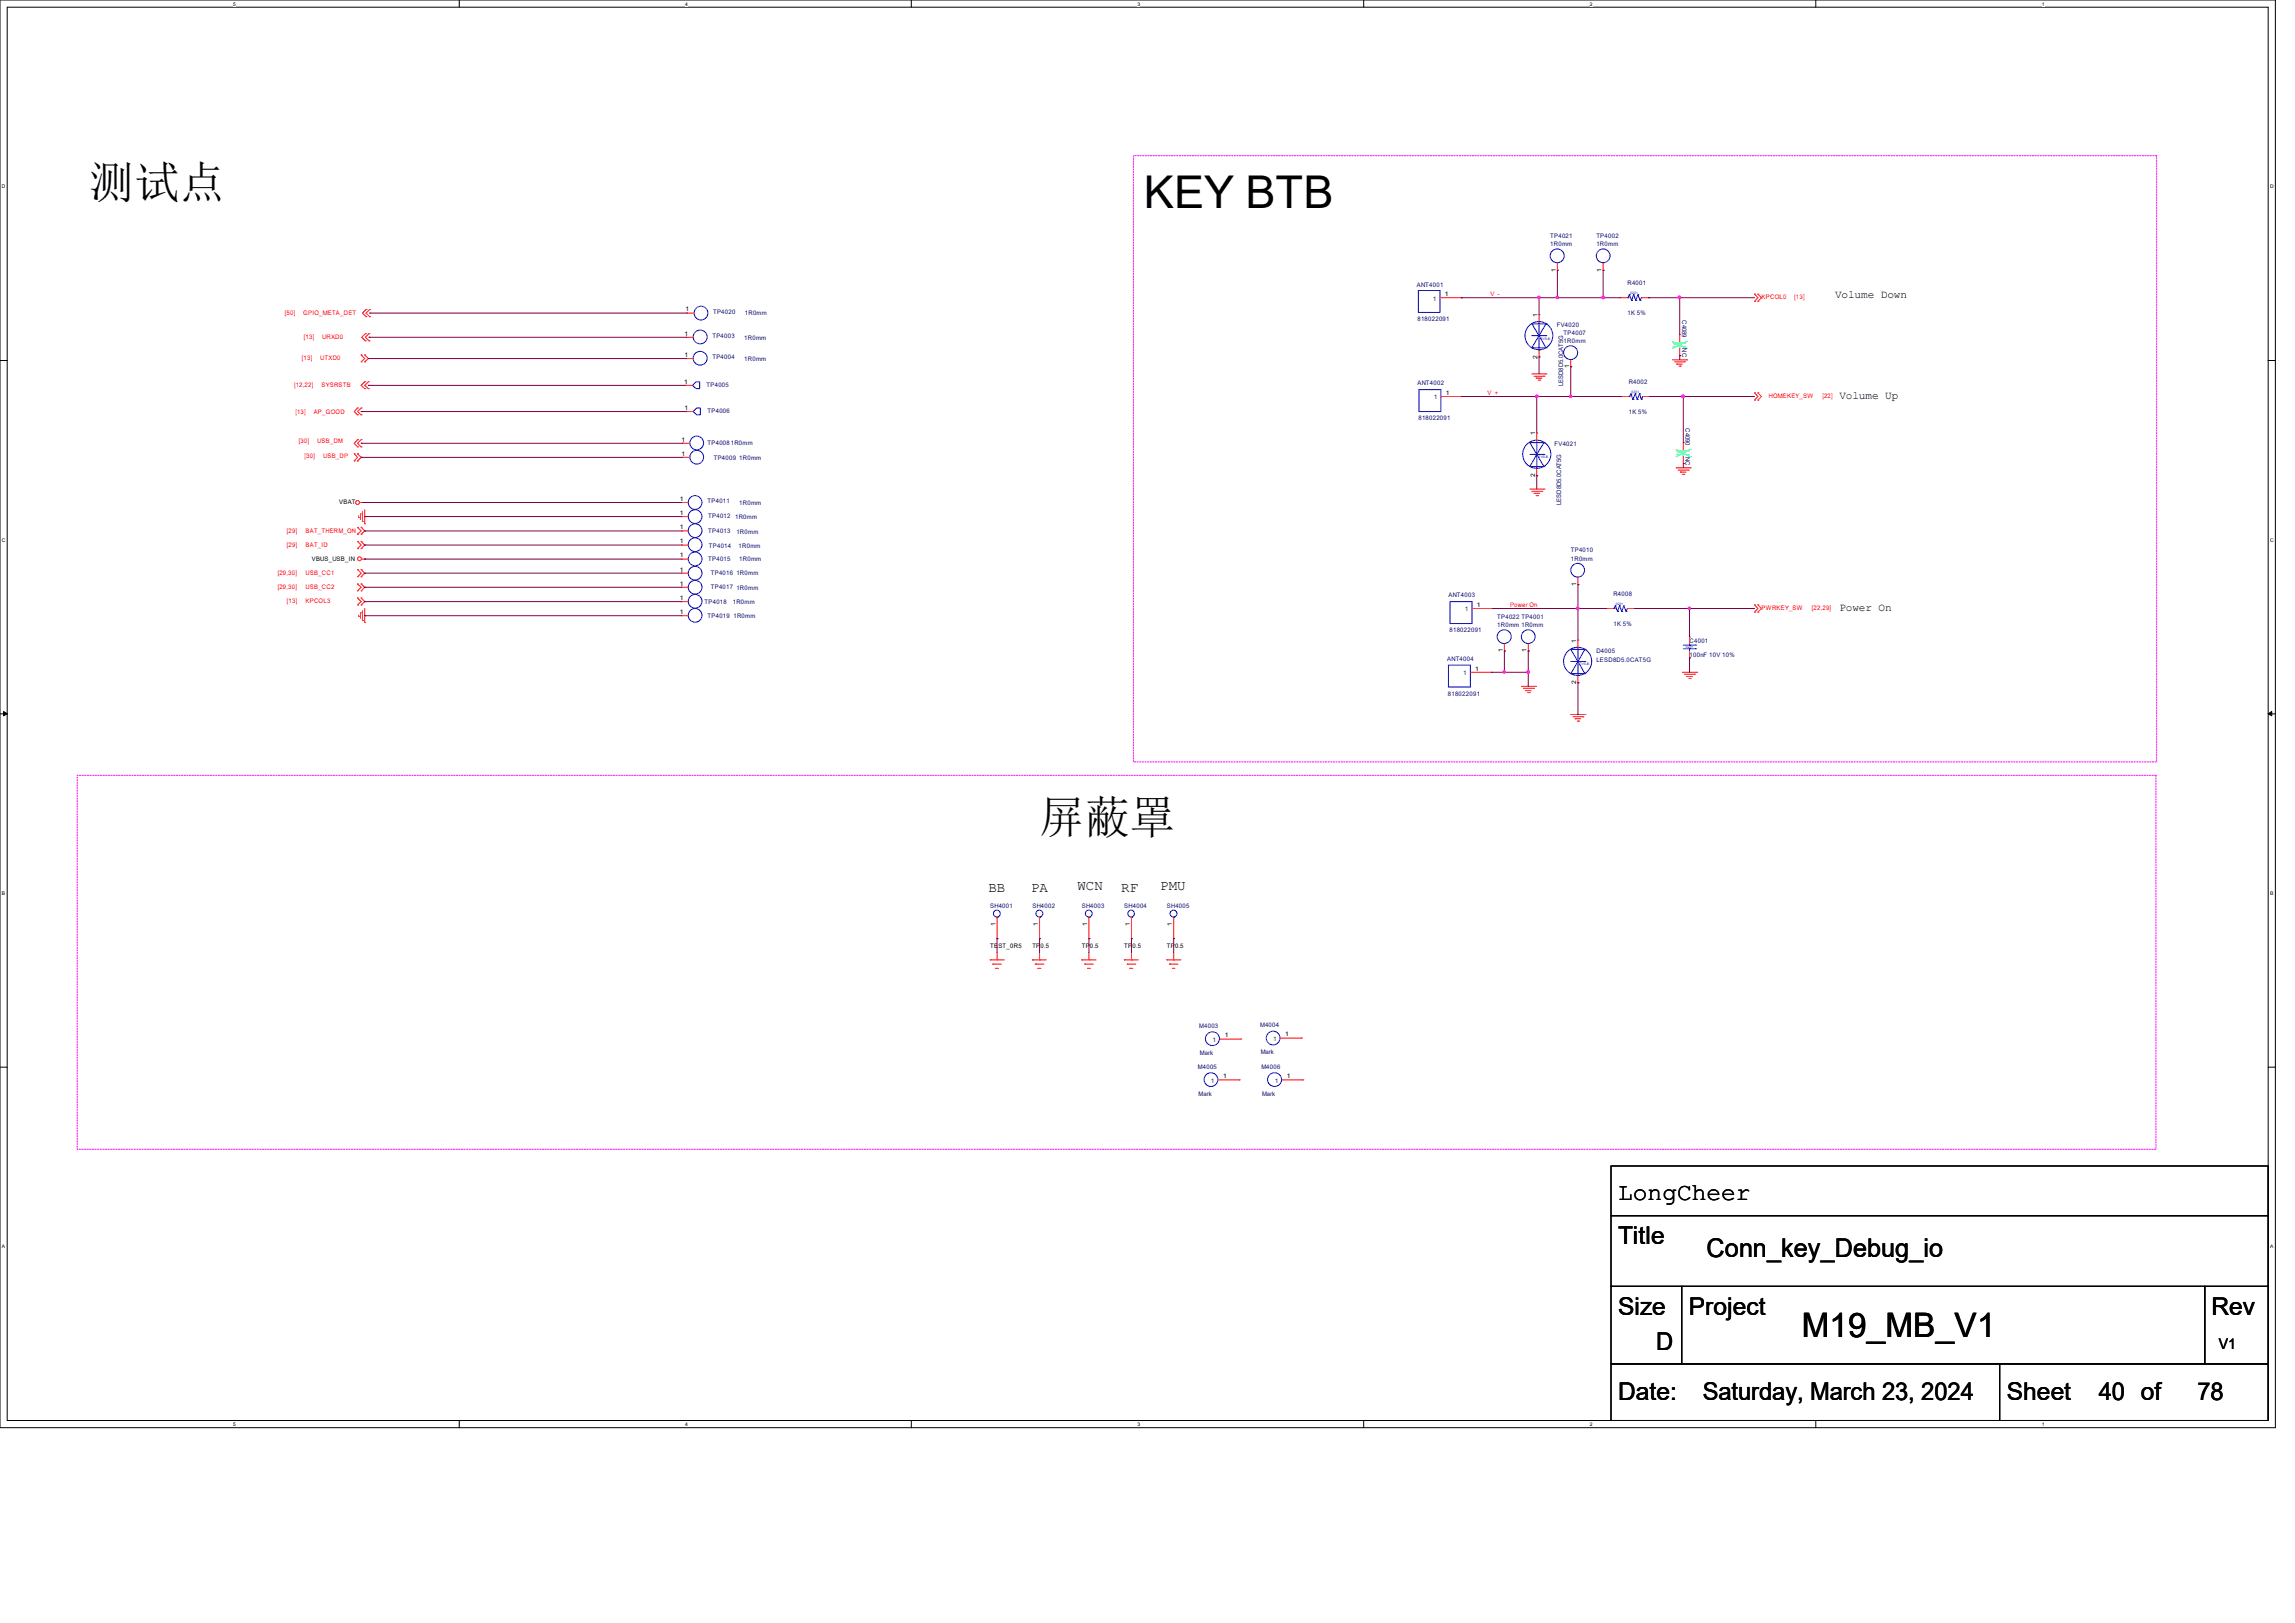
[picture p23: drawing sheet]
<svg xmlns="http://www.w3.org/2000/svg" width="297mm" height="210mm" viewBox="0 0 297 210" stroke-linecap="round" stroke-linejoin="round" font-family="sans-serif">
<defs><g id="words">
<g font-size="5.8">
<text x="11.6" y="25.7">测试点</text>
<text x="148" y="26.9">KEY BTB</text>
<text x="134.5" y="107.8">屏蔽罩</text>
</g>
<text font-size="4.4" x="233.2" y="173.1">M19_MB_V1</text>
<text font-size="3.3" x="220.9" y="162.6">Conn_key_Debug_io</text>
<g font-size="3.2">
<text x="209.4" y="155.2">LongCheer</text>
<text x="209.4" y="161">Title</text>
<text x="209.4" y="170.2">Size</text>
<text x="218.6" y="170.2">Project</text>
<text x="286.2" y="170.2">Rev</text>
<text x="214.3" y="174.8">D</text>
<text x="209.4" y="181.1">Date:</text>
<text x="220.4" y="181.1">Saturday, March 23, 2024</text>
<text x="259.7" y="181.1">Sheet</text>
<text x="271.6" y="181.1">40 of</text>
<text x="284.4" y="181.1">78</text>
</g>
<text font-size="1.9" x="287.2" y="174.5">V1</text>
<g font-size="1.8">
<text x="127.9" y="115.5">BB</text>
<text x="133.4" y="115.4">PA</text>
<text x="139.4" y="115.1">WCN</text>
<text x="145.1" y="115.4">RF</text>
<text x="150.2" y="115.1">PMU</text>
</g>
<g font-size="1.4">
<text x="237.5" y="38.6">Volume Down</text>
<text x="238" y="51.6">Volume Up</text>
<text x="238" y="79">Power On</text>
</g>
<g font-size=".8" fill="#000080">
<text x="200.6" y="30.8">TP4021</text>
<text x="200.6" y="31.9">1R0mm</text>
<text x="206.6" y="30.8">TP4002</text>
<text x="206.6" y="31.9">1R0mm</text>
<text x="92.3" y="40.6">TP4020</text>
<text x="96.4" y="40.8">1R0mm</text>
<text x="183.4" y="37.1">ANT4001</text>
<text x="183.4" y="41.6">818022091</text>
<text x="210.6" y="36.9">R4001</text>
<text x="210.6" y="40.7">1K 5%</text>
<text x="217.7" y="41.4" transform="rotate(90 217.7 41.4)">C4089</text>
<text x="92.2" y="46.5">TP4004</text>
<text x="92.2" y="43.8">TP4003</text>
<text x="96.3" y="46.7">1R0mm</text>
<text x="96.3" y="43.9">1R0mm</text>
<text x="201.5" y="42.4">FV4020</text>
<text x="202.4" y="43.3">TP4007</text>
<text x="202.4" y="44.4">1R0mm</text>
<text x="217.7" y="45.1" transform="rotate(90 217.7 45.1)">NC</text>
<text x="91.4" y="50.1">TP4005</text>
<text x="91.6" y="53.5">TP4006</text>
<text x="183.4" y="49.9">ANT4002</text>
<text x="202.3" y="50" transform="rotate(-90 202.3 50)">LESD8D5.0CAT5G</text>
<text x="210.8" y="49.7">R4002</text>
<text x="210.8" y="53.5">1K 5%</text>
<text x="91.6" y="57.6">TP40081R0mm</text>
<text x="92.4" y="59.5">TP4009 1R0mm</text>
<text x="183.6" y="54.4">818022091</text>
<text x="201.2" y="57.7">FV4021</text>
<text x="218.1" y="55.4" transform="rotate(90 218.1 55.4)">C4090</text>
<text x="218.1" y="59.1" transform="rotate(90 218.1 59.1)">NC</text>
<text x="91.6" y="65.1">TP4011</text>
<text x="95.7" y="65.3">1R0mm</text>
<text x="202" y="65.3" transform="rotate(-90 202 65.3)">LESD8D5.0CAT5G</text>
<text x="91.7" y="67">TP4012</text>
<text x="91.7" y="69">TP4013</text>
<text x="91.7" y="70.9">TP4014</text>
<text x="95.1" y="67.2">1R0mm</text>
<text x="95.3" y="69.1">1R0mm</text>
<text x="95.6" y="70.9">1R0mm</text>
<text x="203.3" y="71.5">TP4010</text>
<text x="91.7" y="72.6">TP4015</text>
<text x="92" y="76.2">TP4017</text>
<text x="92" y="74.4">TP4016</text>
<text x="95.3" y="76.3">1R0mm</text>
<text x="95.3" y="74.5">1R0mm</text>
<text x="95.7" y="72.6">1R0mm</text>
<text x="187.5" y="77.3">ANT4003</text>
<text x="203.3" y="72.6">1R0mm</text>
<text x="208.8" y="77.1">R4008</text>
<text x="91.2" y="78.1">TP4018</text>
<text x="91.6" y="80">TP4019 1R0mm</text>
<text x="94.8" y="78.1">1R0mm</text>
<text x="187.6" y="81.8">818022091</text>
<text x="193.8" y="80">TP4022 TP4001</text>
<text x="193.8" y="81.1">1R0mm 1R0mm</text>
<text x="208.8" y="81">1K 5%</text>
<text x="218.7" y="83.2">C4001</text>
<text x="187.3" y="85.6">ANT4004</text>
<text x="206.6" y="84.5">D4005</text>
<text x="206.6" y="85.6">LESD8D5.0CAT5G</text>
<text x="218.7" y="85">100nF 10V 10%</text>
<text x="187.4" y="90">818022091</text>
<text x="128.1" y="117.5">SH4001</text>
<text x="133.6" y="117.5">SH4002</text>
<text x="140" y="117.5">SH4003</text>
<text x="145.5" y="117.5">SH4004</text>
<text x="151" y="117.5">SH4005</text>
<text x="155.2" y="133">M4003</text>
<text x="155.3" y="136.5">Mark</text>
<text x="163.1" y="132.9">M4004</text>
<text x="163.2" y="136.4">Mark</text>
<text x="155" y="138.3">M4005</text>
<text x="155.1" y="141.8">Mark</text>
<text x="163.2" y="138.3">M4006</text>
<text x="163.3" y="141.8">Mark</text>
</g>
<g font-size=".8">
<text x="201.3" y="35.1" transform="rotate(-90 201.3 35.1)">1</text>
<text x="207.3" y="35.1" transform="rotate(-90 207.3 35.1)">1</text>
<text x="88.7" y="40.3">1</text>
<text x="187" y="38.3">1</text>
<text x="199" y="41" transform="rotate(-90 199 41)">1</text>
<text x="88.6" y="46.2">1</text>
<text x="88.6" y="43.4">1</text>
<text x="199" y="46.4" transform="rotate(-90 199 46.4)">2</text>
<text x="203.1" y="47.7" transform="rotate(-90 203.1 47.7)">1</text>
<text x="88.5" y="49.7">1</text>
<text x="88.6" y="53">1</text>
<text x="187.1" y="51.1">1</text>
<text x="88.2" y="57.1">1</text>
<text x="88.2" y="59">1</text>
<text x="198.7" y="56.3" transform="rotate(-90 198.7 56.3)">1</text>
<text x="43.9" y="65.2">VBAT</text>
<text x="88" y="64.8">1</text>
<text x="198.7" y="61.7" transform="rotate(-90 198.7 61.7)">2</text>
<text x="88" y="70.3">1</text>
<text x="88" y="66.6">1</text>
<text x="88" y="68.5">1</text>
<text x="40.3" y="72.6">VBUS_USB_IN</text>
<text x="88" y="75.8">1</text>
<text x="88" y="72.1">1</text>
<text x="88" y="74">1</text>
<text x="88" y="77.6">1</text>
<text x="204" y="75.8" transform="rotate(-90 204 75.8)">1</text>
<text x="88" y="79.5">1</text>
<text x="191.1" y="78.5">1</text>
<text x="204" y="83.1" transform="rotate(-90 204 83.1)">1</text>
<text x="190.9" y="86.8">1</text>
<text x="194.5" y="84.4" transform="rotate(-90 194.5 84.4)">1</text>
<text x="197.6" y="84.4" transform="rotate(-90 197.6 84.4)">1</text>
<text x="204" y="88.5" transform="rotate(-90 204 88.5)">2</text>
<text x="128.8" y="119.8" transform="rotate(-90 128.8 119.8)">1</text>
<text x="134.3" y="119.8" transform="rotate(-90 134.3 119.8)">1</text>
<text x="140.7" y="119.8" transform="rotate(-90 140.7 119.8)">1</text>
<text x="146.2" y="119.8" transform="rotate(-90 146.2 119.8)">1</text>
<text x="151.7" y="119.8" transform="rotate(-90 151.7 119.8)">1</text>
<text x="128.1" y="122.7">TEST_0R5</text>
<text x="133.6" y="122.7">TP0.5</text>
<text x="140" y="122.7">TP0.5</text>
<text x="145.5" y="122.7">TP0.5</text>
<text x="151" y="122.7">TP0.5</text>
<text x="158.5" y="134.2">1</text>
<text x="166.3" y="134.1">1</text>
<text x="158.3" y="139.5">1</text>
<text x="166.5" y="139.5">1</text>
</g>
<g font-size=".8" fill="#f00">
<text x="36.9" y="40.7">[50]</text>
<text x="39.2" y="40.7">GPIO_META_DET</text>
<text x="192.9" y="38.4">V -</text>
<text x="228" y="38.7">KPCOL0</text>
<text x="232.2" y="38.7">[13]</text>
<text x="39.1" y="46.6">[13]</text>
<text x="39.3" y="43.9">[13]</text>
<text x="41.4" y="46.6">UTXD0</text>
<text x="41.7" y="43.9">URXD0</text>
<text x="38.1" y="50.1">[12,22]</text>
<text x="38.2" y="53.6">[13]</text>
<text x="40.6" y="53.6">AP_GOOD</text>
<text x="41.6" y="50.1">SYSRSTB</text>
<text x="192.5" y="51.1">V +</text>
<text x="228.9" y="51.5">HOMEKEY_SW</text>
<text x="235.9" y="51.5">[22]</text>
<text x="38.7" y="57.4">[30]</text>
<text x="39.4" y="59.2">[30]</text>
<text x="41.1" y="57.4">USB_DM</text>
<text x="41.8" y="59.2">USB_DP</text>
<text x="37.1" y="68.9">[29]</text>
<text x="37.1" y="70.7">[29]</text>
<text x="39.5" y="68.9">BAT_THERM_ON</text>
<text x="39.5" y="70.7">BAT_ID</text>
<text x="35.9" y="74.4">[29,30]</text>
<text x="35.9" y="76.2">[29,30]</text>
<text x="39.5" y="74.4">USB_CC1</text>
<text x="39.5" y="76.2">USB_CC2</text>
<text x="37.1" y="78.1">[13]</text>
<text x="39.5" y="78.1">KPCOL3</text>
<text x="195.4" y="78.6">Power On</text>
<text x="228" y="78.9">PWRKEY_SW</text>
<text x="234.5" y="78.9">[22,29]</text>
</g>
<g font-size=".8" fill="#004080">
<text x="185.4" y="38.9">1</text>
<text x="185.6" y="51.7">1</text>
<text x="189.6" y="79.1">1</text>
<text x="189.4" y="87.4">1</text>
<text x="156.9" y="134.8">1</text>
<text x="164.8" y="134.7">1</text>
<text x="156.7" y="140.1">1</text>
<text x="165" y="140.1">1</text>
</g>
<g font-size=".6">
<text x="30.2" y=".7">5</text>
<text x="88.7" y=".7">4</text>
<text x="147.2" y=".7">3</text>
<text x="205.7" y=".7">2</text>
<text x="264.2" y=".7">1</text>
<text x=".3" y="24.4">D</text>
<text x="293.8" y="24.4">D</text>
<text x=".3" y="70.1">C</text>
<text x="293.8" y="70.1">C</text>
<text x=".3" y="115.8">B</text>
<text x="293.8" y="115.8">B</text>
<text x=".3" y="161.5">A</text>
<text x="293.8" y="161.5">A</text>
<text x="30.2" y="184.5">5</text>
<text x="88.7" y="184.5">4</text>
<text x="147.2" y="184.5">3</text>
<text x="205.7" y="184.5">2</text>
<text x="264.2" y="184.5">1</text>
</g>
<g font-size=".4" fill="#00f">
<text x="211" y="38">0201</text>
<text x="199.3" y="44">TVS-B</text>
<text x="211.2" y="50.8">0201</text>
<text x="199.1" y="59.3">TVS-B</text>
<text x="209.1" y="78.3">0201</text>
<text x="218.2" y="83.8">0201</text>
<text x="204.4" y="86.1">TVS-B</text>
</g>
<g font-size=".4" fill="#00ff80">
<text x="216.6" y="44.7">0201</text>
<text x="217.1" y="58.7">0201</text>
</g>
</g></defs>
<path d="M0 0h294.5v184.7h-294.5zM.9 .9h292.6v182.9h-292.6z" fill="none" stroke="#000" stroke-width=".13"/>
<g fill="#fff">
<path d="M30.2 .1h.3v.7h-.3z"/>
<path d="M30.2 183.9h.3v.8h-.3z"/>
</g>
<path d="M59.4 0v.9M59.4 183.8v.9" fill="none" stroke="#000" stroke-width=".13"/>
<g fill="#fff">
<path d="M88.7 .1h.3v.7h-.3z"/>
<path d="M88.7 183.9h.3v.8h-.3z"/>
</g>
<path d="M117.9 0v.9M117.9 183.8v.9" fill="none" stroke="#000" stroke-width=".13"/>
<g fill="#fff">
<path d="M147.2 .1h.3v.7h-.3z"/>
<path d="M147.2 183.9h.3v.8h-.3z"/>
</g>
<path d="M176.5 0v.9M176.5 183.8v.9" fill="none" stroke="#000" stroke-width=".13"/>
<g fill="#fff">
<path d="M205.7 .1h.4v.7h-.4z"/>
<path d="M205.7 183.9h.4v.8h-.4z"/>
</g>
<path d="M235 0v.9M235 183.8v.9" fill="none" stroke="#000" stroke-width=".13"/>
<g fill="#fff">
<path d="M264.2 .1h.4v.7h-.4z"/>
<path d="M264.2 183.9h.4v.8h-.4z"/>
<path d="M.3 23.8h.4v.7h-.4z"/>
<path d="M293.8 23.8h.5v.7h-.5z"/>
<path d="M.3 69.5h.4v.7h-.4z"/>
<path d="M293.8 69.5h.5v.7h-.5z"/>
</g>
<path d="M0 46.7h.9M293.5 46.7h1" fill="none" stroke="#000" stroke-width=".13"/>
<g fill="#fff">
<path d="M.3 115.2h.4v.8h-.4z"/>
<path d="M293.8 115.2h.4v.8h-.4z"/>
</g>
<path d="M0 92.4h.9M293.5 92.4h1" fill="none" stroke="#000" stroke-width=".13"/>
<path d="M.5 92.1l.4 .3-.4 .2zM293.5 92.4l.5-.3v.5z" fill="#000" stroke="#000" stroke-width=".13"/>
<g fill="#fff">
<path d="M.3 161h.3v.7h-.3z"/>
<path d="M293.8 161h.4v.7h-.4z"/>
</g>
<path d="M0 138.1h.9M293.5 138.1h1M208.5 157.3h85v9.2h-85zM208.5 150.9h85v6.4h-85zM208.5 166.5h9.1v10h-9.1zM208.5 176.5h50.3v7.3h-50.3zM217.6 166.5h67.7v10h-67.7zM258.8 176.5h34.7v7.3h-34.7zM285.3 166.5h8.2v10h-8.2z" fill="none" stroke="#000" stroke-width=".13"/>
<path d="M146.7 20.2h132.4v78.4h-132.4zM10 100.3h269v48.4h-269z" fill="none" stroke="#f0f" stroke-width=".13"/>
<g fill="none" stroke="#f00" stroke-width=".13">
<path d="M186.4 38.5h2.7M189.1 38.5h.1M201.5 35h.1M201.5 34v1M207.5 35h.1M207.5 34v1M209.7 38.5h.1M209.7 38.5h.9M212.4 38.5h1M213.4 38.5h.1M227.1 39h.1M227.1 38.1h.1"/>
<path d="M227.1 38.1l.4 .4-.4 .5M227.5 39h.1M227.5 38.1h.1M227.5 38.1l.5 .4-.5 .5M45.8 58.7h.1M45.8 59.6h.1M45.8 58.7l.5 .5-.5 .4M46.3 52.8h.1M46.3 53.7h.1M46.3 56.9h.1M46.3 57.8h.1M46.3 59.6h.1"/>
<path d="M46.3 58.7h.1M46.3 52.8l-.5 .5 .5 .4M46.3 56.9l-.5 .5 .5 .4M46.3 58.7l.4 .5-.4 .4M46.7 45.9h.1M46.7 46.8h.1M46.7 52.8h.1M46.7 53.7h.1M46.7 56.9h.1M46.7 57.8h.1M46.7 45.9l.5 .5-.5 .4M46.7 52.8l-.4 .5 .4 .4"/>
<path d="M46.7 56.9l-.4 .5 .4 .4M47.2 46.8h.1M47.2 45.9h.1M47.2 49.4h.1M47.2 50.3h.1M47.2 45.9l.5 .5-.5 .4M47.2 49.4l-.5 .5 .5 .4M47.3 43.2h.1M47.3 44.1h.1M47.3 43.2l-.5 .4 .5 .5M47.4 40h.1M47.4 41h.1"/>
<path d="M47.4 40l-.5 .5 .5 .5M47.7 49.4h.1M47.7 50.3h.1M47.7 49.4l-.5 .5 .5 .4M47.8 43.2h.1M47.8 44.1h.1M47.8 43.2l-.5 .4 .5 .5M47.8 40h.1M47.8 41h.1M47.8 40l-.4 .5 .4 .5M88.3 57.4h.1M88.3 59.2h.1"/>
<path d="M88.3 57.4h1M88.3 59.2h1M88.7 49.9h.1M88.7 49.9h.9M88.8 46.4h.1M88.8 53.3h.1M88.8 43.6h.1M88.8 46.4h.9M88.8 53.3h.9M88.8 43.6h.9M88.9 40.5h.1M88.9 40.5h.9"/>
<path d="M186.5 51.3h2.7M189.2 51.3h.1M198.2 48.4h1.9M198.5 48.7h1.3M198.8 48.9h.1M198.8 48.9h.8M198.9 56h.1M198.9 56v1M199.1 49.2h.2M199.2 40.7h.1M199.2 46.2h.1M199.2 40.7v.9"/>
<path d="M199.2 45.3v.9M199.3 49.2h.1M199.8 48.7h.1M200.1 48.4h.1M203.3 47.5h.1M203.3 46.6v.9M209.9 51.3h.1M209.9 51.3h.9M212.6 51.3h.9M213.5 51.3h.1M216.5 46.6h1.8M216.7 46.8h1.3"/>
<path d="M217 47.1h.1M217 47.1h.7M217.3 47.4h.2M217.4 43.3h.1M217.4 46h.1M217.4 43.3v.9M217.4 45.1v.9M217.5 47.4h.1M217.8 57.3h.1M217.8 60h.1M217.8 57.3v.9M217.8 59.1v.9"/>
<path d="M218 46.8h.1M218.3 46.6h.1M227.1 51.8h.1M227.1 50.8h.1M227.1 50.8l.4 .5-.4 .5M227.5 51.8h.1M227.5 50.8h.1M227.5 50.8l.5 .5-.5 .5M46.3 68.2h.1M46.3 69.1h.1M46.3 70.1h.1M46.3 71h.1"/>
<path d="M46.3 73.7h.1M46.3 74.6h.1M46.3 75.6h.1M46.3 76.5h.1M46.3 77.4h.1M46.3 78.3h.1M46.3 68.2l.4 .5-.4 .4M46.3 70.1l.4 .4-.4 .5M46.3 73.7l.4 .5-.4 .4M46.3 75.6l.4 .4-.4 .5M46.3 77.4l.4 .5-.4 .4M46.4 67h.1"/>
<path d="M46.4 79.8h.1M46.4 66.8v.2M46.4 79.6v.2M46.6 65h.3M46.7 66.5h.1M46.7 79.3h.1M46.7 66.5v.7M46.7 79.3v.7M46.7 69.1h.1M46.7 68.2h.1M46.7 71h.1M46.7 70.1h.1"/>
<path d="M46.7 74.6h.1M46.7 73.7h.1M46.7 76.5h.1M46.7 75.6h.1M46.7 78.3h.1M46.7 77.4h.1M46.7 68.2l.5 .5-.5 .4M46.7 70.1l.5 .4-.5 .5M46.7 73.7l.5 .5-.5 .4M46.7 75.6l.5 .4-.5 .5M46.7 77.4l.5 .5-.5 .4M46.8 72.3h.4"/>
<path d="M46.9 67.5h.1M46.9 65h.1M46.9 66.2v1.3M46.9 79v1.3M47.2 67.8h.1M47.2 72.3h.1M47.2 66v1.8M47.2 78.7v1.9M88.2 76h.1M88.2 70.5h.1M88.2 72.3h.1M88.2 74.2h.1"/>
<path d="M88.2 77.9h.1M88.2 65h.1M88.2 79.7h.1M88.2 66.8h.1M88.2 68.7h.1M88.2 65h.9M88.2 72.3h.9M88.2 76h.9M88.2 70.5h.9M88.2 74.2h.9M88.2 77.9h.9M88.2 79.7h.9"/>
<path d="M88.2 66.8h.9M88.2 68.7h.9M190.5 78.7h2.7M193.2 78.7h.1M198 63.3h1.8M198.2 63.6h1.4M198.5 63.8h.1M198.5 63.8h.8M198.8 64.1h.2M198.9 61.6h.1M198.9 60.6v1M199 64.1h.1"/>
<path d="M199.6 63.6h.1M199.8 63.3h.1M204.2 75.6h.1M204.2 74.7v.9M207.9 78.7h.1M207.9 78.7h.9M210.6 78.7h.9M211.5 78.7h.1M216.9 60.5h1.8M217.2 60.8h1.3M217.5 61.1h.1M217.5 61.1h.7"/>
<path d="M217.7 61.4h.2M217.9 61.4h.1M218.5 60.8h.1M218.7 60.5h.1M227.1 79.2h.1M227.1 78.3h.1M227.1 78.3l.4 .4-.4 .5M227.5 79.2h.1M227.5 78.3h.1M227.5 78.3l.5 .4-.5 .5M46.9 80.3h.1M47.2 80.6h.1"/>
<path d="M190.3 87h2.7M193 87h.1M194.7 84.2h.1M194.7 83.3v.9M196.9 88.8h1.8M197.1 89.1h1.4M197.4 89.4h.1M197.4 89.4h.8M197.7 89.6h.2M197.8 84.2h.1M197.8 83.3v.9M197.9 89.6h.1"/>
<path d="M198.5 89.1h.1M198.7 88.8h.1M203.3 92.5h1.8M203.6 92.8h1.3M203.8 93h.1M203.8 93h.8M204.1 93.3h.2M204.2 82.8h.1M204.2 88.3h.1M204.2 82.8v1M204.2 87.4v.9M204.3 93.3h.1"/>
<path d="M204.9 92.8h.1M205.1 92.5h.1M217.7 87h1.9M218 87.2h1.3M218.3 87.5h.1M218.3 87.5h.7M218.6 87.8h.1M218.7 82.4h.1M218.7 85.1h.1M218.7 82.4v.9M218.7 84.2v.9M218.7 87.8h.1"/>
<path d="M219.3 87.2h.1M219.6 87h.1M129 118.7v2.8M134.5 118.7v2.8M140.9 118.7v2.8M146.4 118.7v2.8M151.9 118.7v2.8M128.1 124.2h.1M128.1 124.2h1.9M128.5 124.8h.1M128.5 124.8h1.1M128.9 125.3h.1"/>
<path d="M128.9 125.3h.3M129 124.2h.1M129 121.5h.1M129 123.3v.9M133.6 124.2h.1M133.6 124.2h1.8M134 124.8h.1M134 124.8h1.1M134.3 125.3h.1M134.3 125.3h.4M134.5 124.2h.1M134.5 121.5h.1"/>
<path d="M134.5 123.3v.9M140 124.2h.1M140 124.2h1.9M140.4 124.8h.1M140.4 124.8h1.1M140.8 125.3h.1M140.8 125.3h.3M140.9 124.2h.1M140.9 121.5h.1M140.9 123.3v.9M145.5 124.2h.1M145.5 124.2h1.8"/>
<path d="M145.9 124.8h.1M145.9 124.8h1.1M146.2 125.3h.1M146.2 125.3h.4M146.4 124.2h.1M146.4 121.5h.1M146.4 123.3v.9M151 124.2h.1M151 124.2h1.8M151.3 124.8h.1M151.3 124.8h1.1M151.7 125.3h.1"/>
<path d="M151.7 125.3h.4M151.9 124.2h.1M151.9 121.5h.1M151.9 123.3v.9M157.6 139.7h2.8M157.9 134.5h2.7M160.4 139.7h.1M160.6 134.5h.1M165.7 134.3h2.7M165.9 139.7h2.7M168.4 134.3h.1M168.6 139.7h.1"/>
<circle cx="46.3" cy="65" r=".25"/>
<circle cx="46.5" cy="72.3" r=".25"/>
</g>
<g fill="none" stroke="#00f" stroke-width=".13">
<path d="M183.6 37.6h2.8v2.8h-2.8zM210.6 38.5h.1M210.7 38.5h.1M210.9 38.1h.1M210.9 38.1l-.2 .4M210.9 38.1l.3 .8M211.2 38.9h.1M211.4 38.1h.1M211.4 38.1l-.2 .8M211.4 38.1l.3 .8M211.7 38.9h.1M212 38.1h.1"/>
<path d="M212 38.1l-.3 .8M212 38.1l.3 .8M212.3 38.9h.1M212.4 38.5h.1M212.4 38.5l-.1 .4M89.6 49.9l.5-.5h.5v.9h-.5zM90.2 52.8h.4v.9h-.4l-.5-.4zM183.6 50.4h2.9v2.9h-2.9zM198 57.3h.1M198 58.8h1.8M198 57.3h1.8M198 57.3l.9 1.5"/>
<path d="M198.2 41.9h.1M198.2 45h.1M198.2 43.4h1.9M198.2 45h1.9M198.2 41.9h1.9M198.2 41.9l1 1.5M198.9 58.8h.1M198.9 57v3.6M198.9 58.8l-.9 1.6M198.9 58.8l.9 1.6M199.2 45.3h.1M199.2 43.4h.1"/>
<path d="M199.2 41.6v3.7M199.2 43.4l-1 1.6M199.2 43.4l.9 1.6M199.8 58.8h.1M199.8 57.3h.1M199.8 57.3l-.9 1.5M200.1 43.4h.1M200.1 45h.1M200.1 41.9h.1M200.1 41.9l-.9 1.5M210.8 51.3h.1M210.9 51.3h.1"/>
<path d="M211.1 51h.1M211.1 51l-.2 .3M211.1 51l.2 .7M211.3 51.7h.1M211.6 51h.1M211.6 51l-.3 .7M211.6 51l.3 .7M211.9 51.7h.1M212.2 51h.1M212.2 51l-.3 .7M212.2 51l.2 .7M212.4 51.7h.1"/>
<path d="M212.6 51.3h.1M212.6 51.3l-.2 .4M187.7 77.9h2.8v2.8h-2.8zM198 60.4h.1M198 60.4h1.8M198.9 60.6h.1M199.8 60.4h.1M208.8 78.7h.1M208.9 78.7h.1M209 78.4h.1M209 78.4l-.1 .3M209 78.4l.3 .7"/>
<path d="M209.3 79.1h.1M209.6 78.4h.1M209.6 78.4l-.3 .7M209.6 78.4l.3 .7M209.9 79.1h.1M210.1 78.4h.1M210.1 78.4l-.2 .7M210.1 78.4l.3 .7M210.4 79.1h.1M210.6 78.7h.1M210.6 78.7l-.2 .4M187.5 86.1h2.8v2.8h-2.8z"/>
<path d="M203.3 84h.1M203.3 87.2h.1M203.3 85.6h1.8M203.3 87.2h1.8M203.3 84h1.8M203.3 84l.9 1.6M204.2 87.4h.1M204.2 85.6h.1M204.2 83.8v3.6M204.2 85.6l-.9 1.6M204.2 85.6l.9 1.6M205.1 85.6h.1"/>
<path d="M205.1 87.2h.1M205.1 84h.1M205.1 84l-.9 1.6M217.8 83.9h1.7M217.8 83.5h1.7M218.7 83.5h.1M218.7 83.9h.1M218.7 83.3v.2M218.7 83.9v.3M219.5 83.9h.1M219.5 83.5h.1M129 118.7h.1"/>
<path d="M134.5 118.7h.1M140.9 118.7h.1M146.4 118.7h.1M151.9 118.7h.1"/>
<circle cx="201.5" cy="33.1" r=".9"/>
<circle cx="207.5" cy="33.1" r=".89"/>
<circle cx="90.2" cy="57.3" r=".89"/>
<circle cx="90.2" cy="59.2" r=".89"/>
<circle cx="90.6" cy="46.4" r=".9"/>
<circle cx="90.6" cy="43.6" r=".9"/>
<circle cx="90.7" cy="40.5" r=".89"/>
<circle cx="198.9" cy="58.8" r="1.82"/>
<circle cx="199.1" cy="43.4" r="1.81"/>
<circle cx="203.3" cy="45.6" r=".9"/>
<circle cx="90" cy="72.3" r=".89"/>
<circle cx="90" cy="66.8" r=".89"/>
<circle cx="90" cy="70.5" r=".89"/>
<circle cx="90" cy="74.2" r=".89"/>
<circle cx="90" cy="77.8" r=".89"/>
<circle cx="90" cy="79.6" r=".89"/>
<circle cx="90" cy="65" r=".89"/>
<circle cx="90" cy="76" r=".89"/>
<circle cx="90" cy="68.7" r=".89"/>
<circle cx="204.2" cy="73.8" r=".89"/>
<circle cx="194.7" cy="82.4" r=".9"/>
<circle cx="197.8" cy="82.4" r=".89"/>
<circle cx="204.2" cy="85.6" r="1.82"/>
<circle cx="129" cy="118.2" r=".44"/>
<circle cx="134.5" cy="118.2" r=".44"/>
<circle cx="140.9" cy="118.2" r=".44"/>
<circle cx="146.4" cy="118.2" r=".43"/>
<circle cx="151.9" cy="118.2" r=".44"/>
<circle cx="156.7" cy="139.7" r=".89"/>
<circle cx="156.9" cy="134.4" r=".9"/>
<circle cx="164.8" cy="134.3" r=".89"/>
<circle cx="165" cy="139.7" r=".9"/>
</g>
<g fill="none" stroke="#00ff80" stroke-width=".13">
<path d="M216.5 44.2l1.8 .9M216.5 44.8h.1M216.5 44.4h.1M216.5 44.8h1.7M216.5 44.4h1.7M216.9 58.2l1.8 .9M217 58.8h.1M217 58.3h.1M217 58.8h1.7M217 58.3h1.7M217.4 44.4h.1M217.4 44.8h.1"/>
<path d="M217.4 44.2v.2M217.4 44.8v.3M217.8 58.3h.1M217.8 58.8h.1M217.8 58.2v.1M217.8 58.8v.3M218.3 45.1h.1M218.3 44.2h.1M218.3 44.2l-1.8 .9M218.7 59.1h.1M218.7 58.2h.1M218.7 58.2l-1.8 .9"/>
</g>
<g fill="none" stroke="#800040" stroke-width=".13">
<path d="M189.1 38.5h.1M189.1 38.5h20.6M199.2 38.5h.1M199.2 38.5v2.2M201.5 38.5h.1M201.5 35h.1M201.5 35v3.5M207.5 35h.1M207.5 38.5h.1M207.5 35v3.5M213.4 38.5h.1M213.4 38.5h13.7"/>
<path d="M217.4 38.5h.1M217.4 38.5v4.8M46.7 53.3h.1M46.7 57.4h.1M46.7 59.2h.1M46.7 53.3h42.1M46.7 57.4h41.6M46.7 59.2h41.6M47.7 46.4h.1M47.7 49.9h.1M47.7 46.4h41.1M47.7 49.9h41"/>
<path d="M47.8 43.6h.1M47.8 43.6h41M47.8 40.5h.1M47.8 40.5h41.1M189.2 51.3h.1M189.2 51.3h20.7M198.9 51.3h.1M198.9 51.3v4.7M199.2 46.2h.1M199.2 46.2v2.2M203.3 47.5h.1M203.3 51.3h.1"/>
<path d="M203.3 47.5v3.8M213.5 51.3h.1M213.5 51.3h13.6M217.4 46h.1M217.4 46v.6M217.8 60h.1M217.8 51.3h.1M217.8 51.3v6M217.8 60v.5M46.9 65h.1M46.9 65h41.3M47.2 66.8h.1"/>
<path d="M47.2 68.7h.1M47.2 70.5h.1M47.2 72.3h.1M47.2 74.2h.1M47.2 76h.1M47.2 77.9h.1M47.2 79.7h.1M47.2 66.8h41M47.2 68.7h41M47.2 70.5h41M47.2 72.3h41M47.2 74.2h41"/>
<path d="M47.2 76h41M47.2 77.9h41M47.2 79.7h41M193.2 78.7h.1M193.2 78.7h14.7M198.9 61.6h.1M198.9 61.6v1.7M204.2 75.6h.1M204.2 78.7h.1M204.2 75.6v7.2M211.5 78.7h.1M211.5 78.7h15.6"/>
<path d="M218.7 78.7h.1M218.7 78.7v3.7M193 87h4.8M194.7 87h.1M194.7 84.2h.1M194.7 84.2v2.8M197.8 84.2h.1M197.8 87h.1M197.8 84.2v4.6M204.2 88.3h.1M204.2 88.3v4.2M218.7 85.1h.1"/>
<path d="M218.7 85.1v1.9M129 121.5h.1M129 121.5v1.8M134.5 121.5h.1M134.5 121.5v1.8M140.9 121.5h.1M140.9 121.5v1.8M146.4 121.5h.1M146.4 121.5v1.8M151.9 121.5h.1M151.9 121.5v1.8"/>
</g>
<g fill="#f0f" stroke="#f0f" stroke-width=".13">
<circle cx="207.5" cy="38.5" r=".17"/>
<circle cx="199.2" cy="38.5" r=".15"/>
<circle cx="204.2" cy="78.7" r=".17"/>
<circle cx="218.6" cy="78.7" r=".15"/>
<circle cx="194.7" cy="87" r=".15"/>
<circle cx="197.8" cy="87" r=".17"/>
<circle cx="203.3" cy="51.3" r=".15"/>
<circle cx="198.9" cy="51.3" r=".17"/>
<circle cx="217.3" cy="38.5" r=".17"/>
<circle cx="217.8" cy="51.3" r=".17"/>
<circle cx="201.5" cy="38.5" r=".15"/>
</g>
<use href="#words"/>
</svg>
